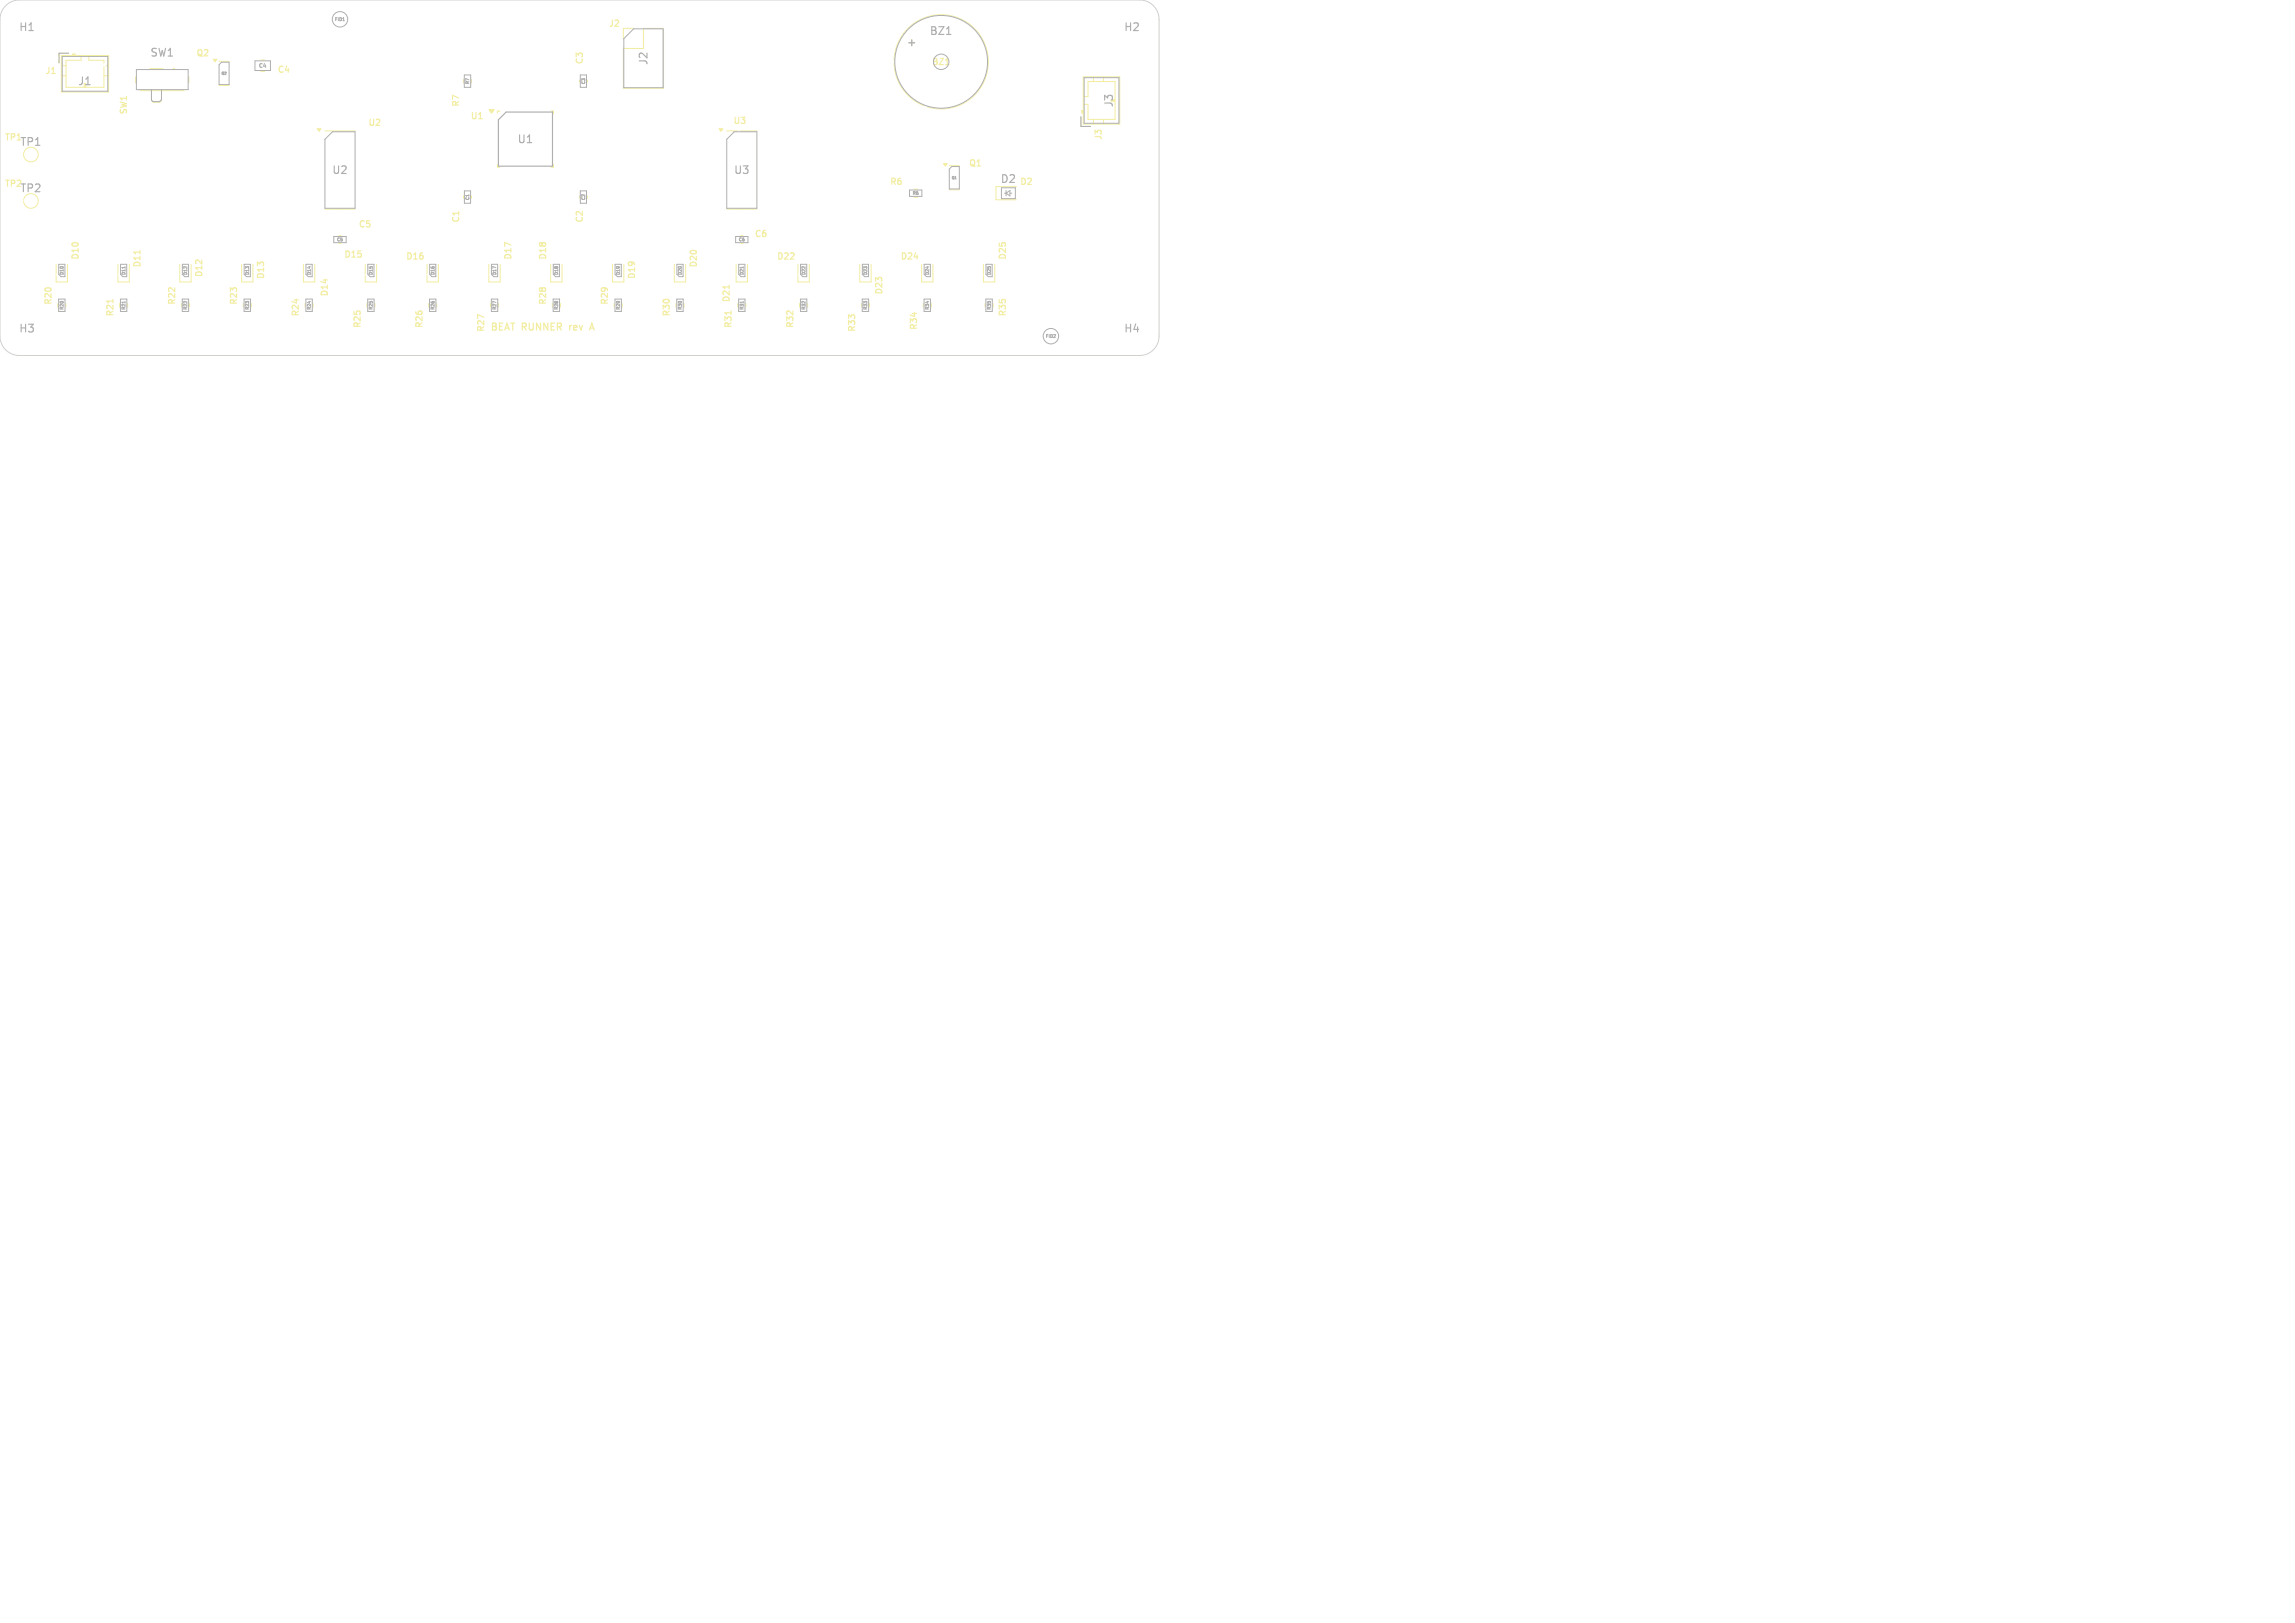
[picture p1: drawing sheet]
<svg xmlns="http://www.w3.org/2000/svg" width="297mm" height="210mm" viewBox="0 0 297 210" stroke-linecap="round" stroke-linejoin="round" font-family="sans-serif">
<defs><g id="words">
<g font-size="1.4" fill="#afafaf">
<text x="2.4" y="4.2">H1</text>
<text x="120.2" y="4.7">BZ1</text>
<text x="145.4" y="4.2">H2</text>
<text x="10" y="11.2">J1</text>
<text x="19.4" y="7.5">SW1</text>
<text x="84" y="8.5" transform="rotate(-90 84 8.5)">J2</text>
<text x="117.2" y="6.2">+</text>
<text x="144.2" y="14" transform="rotate(-90 144.2 14)">J3</text>
<text x="2.5" y="19.1">TP1</text>
<text x="42.9" y="22.7">U2</text>
<text x="66.9" y="18.7">U1</text>
<text x="94.9" y="22.7">U3</text>
<text x="129.4" y="23.9">D2</text>
<text x="2.5" y="25.1">TP2</text>
<text x="2.4" y="43.2">H3</text>
<text x="145.4" y="43.2">H4</text>
</g>
<g font-size="1.3" fill="#f2eda1">
<text x="63.4" y="43">BEAT</text>
<text x="67.5" y="43">RUNNER</text>
<text x="74" y="43">rev</text>
<text x="77" y="43">A</text>
</g>
<g font-size="1.1" fill="#f2eda1">
<text x="78.7" y="3.7">J2</text>
<text x="5.8" y="9.8">J1</text>
<text x="25.3" y="7.5">Q2</text>
<text x="35.8" y="9.6">C4</text>
<text x="75.6" y="8.4" transform="rotate(-90 75.6 8.4)">C3</text>
<text x="120.5" y="8.6">BZ1</text>
<text x="16.6" y="14.9" transform="rotate(-90 16.6 14.9)">SW1</text>
<text x="47.6" y="16.5">U2</text>
<text x="59.6" y="13.9" transform="rotate(-90 59.6 13.9)">R7</text>
<text x="60.8" y="15.6">U1</text>
<text x="94.8" y="16.2">U3</text>
<text x=".5" y="18.4">TP1</text>
<text x="125.3" y="21.7">Q1</text>
<text x="142.8" y="18.2" transform="rotate(-90 142.8 18.2)">J3</text>
<text x=".5" y="24.4">TP2</text>
<text x="46.3" y="29.6">C5</text>
<text x="59.6" y="28.9" transform="rotate(-90 59.6 28.9)">C1</text>
<text x="75.6" y="28.9" transform="rotate(-90 75.6 28.9)">C2</text>
<text x="115.1" y="24.1">R6</text>
<text x="131.9" y="24.1">D2</text>
<text x="10.4" y="33.7" transform="rotate(-90 10.4 33.7)">D10</text>
<text x="18.4" y="34.7" transform="rotate(-90 18.4 34.7)">D11</text>
<text x="26.4" y="36" transform="rotate(-90 26.4 36)">D12</text>
<text x="44.4" y="33.5">D15</text>
<text x="52.4" y="33.8">D16</text>
<text x="66.4" y="33.7" transform="rotate(-90 66.4 33.7)">D17</text>
<text x="70.9" y="33.7" transform="rotate(-90 70.9 33.7)">D18</text>
<text x="90.4" y="34.7" transform="rotate(-90 90.4 34.7)">D20</text>
<text x="97.6" y="30.9">C6</text>
<text x="100.4" y="33.8">D22</text>
<text x="116.4" y="33.8">D24</text>
<text x="130.4" y="33.7" transform="rotate(-90 130.4 33.7)">D25</text>
<text x="6.9" y="39.6" transform="rotate(-90 6.9 39.6)">R20</text>
<text x="14.9" y="41.1" transform="rotate(-90 14.9 41.1)">R21</text>
<text x="22.9" y="39.6" transform="rotate(-90 22.9 39.6)">R22</text>
<text x="30.9" y="39.6" transform="rotate(-90 30.9 39.6)">R23</text>
<text x="34.4" y="36.2" transform="rotate(-90 34.4 36.2)">D13</text>
<text x="38.9" y="41.1" transform="rotate(-90 38.9 41.1)">R24</text>
<text x="42.6" y="38.5" transform="rotate(-90 42.6 38.5)">D14</text>
<text x="70.9" y="39.6" transform="rotate(-90 70.9 39.6)">R28</text>
<text x="78.9" y="39.6" transform="rotate(-90 78.9 39.6)">R29</text>
<text x="82.4" y="36.2" transform="rotate(-90 82.4 36.2)">D19</text>
<text x="86.9" y="41.1" transform="rotate(-90 86.9 41.1)">R30</text>
<text x="94.6" y="39.2" transform="rotate(-90 94.6 39.2)">D21</text>
<text x="114.4" y="38.2" transform="rotate(-90 114.4 38.2)">D23</text>
<text x="130.4" y="41.1" transform="rotate(-90 130.4 41.1)">R35</text>
<text x="46.9" y="42.6" transform="rotate(-90 46.9 42.6)">R25</text>
<text x="54.9" y="42.6" transform="rotate(-90 54.9 42.6)">R26</text>
<text x="62.9" y="43.1" transform="rotate(-90 62.9 43.1)">R27</text>
<text x="94.9" y="42.6" transform="rotate(-90 94.9 42.6)">R31</text>
<text x="102.9" y="42.6" transform="rotate(-90 102.9 42.6)">R32</text>
<text x="110.9" y="43.1" transform="rotate(-90 110.9 43.1)">R33</text>
<text x="118.9" y="42.8" transform="rotate(-90 118.9 42.8)">R34</text>
</g>
<text font-size=".7" fill="#afafaf" x="33.4" y="8.9">C4</text>
<g font-size=".6" fill="#afafaf">
<text x="43.3" y="2.8">FID1</text>
<text x="60.8" y="10.9" transform="rotate(-90 60.8 10.9)">R7</text>
<text x="75.8" y="10.9" transform="rotate(-90 75.8 10.9)">C3</text>
<text x="60.8" y="25.9" transform="rotate(-90 60.8 25.9)">C1</text>
<text x="75.8" y="25.9" transform="rotate(-90 75.8 25.9)">C2</text>
<text x="118.1" y="25.3">R6</text>
<text x="8.3" y="35.6" transform="rotate(-90 8.3 35.6)">D10</text>
<text x="16.3" y="35.6" transform="rotate(-90 16.3 35.6)">D11</text>
<text x="24.3" y="35.6" transform="rotate(-90 24.3 35.6)">D12</text>
<text x="32.3" y="35.6" transform="rotate(-90 32.3 35.6)">D13</text>
<text x="40.3" y="35.6" transform="rotate(-90 40.3 35.6)">D14</text>
<text x="43.6" y="31.3">C5</text>
<text x="48.3" y="35.6" transform="rotate(-90 48.3 35.6)">D15</text>
<text x="56.3" y="35.6" transform="rotate(-90 56.3 35.6)">D16</text>
<text x="64.3" y="35.6" transform="rotate(-90 64.3 35.6)">D17</text>
<text x="72.3" y="35.6" transform="rotate(-90 72.3 35.6)">D18</text>
<text x="80.3" y="35.6" transform="rotate(-90 80.3 35.6)">D19</text>
<text x="88.3" y="35.6" transform="rotate(-90 88.3 35.6)">D20</text>
<text x="95.6" y="31.3">C6</text>
<text x="96.3" y="35.6" transform="rotate(-90 96.3 35.6)">D21</text>
<text x="104.3" y="35.6" transform="rotate(-90 104.3 35.6)">D22</text>
<text x="112.3" y="35.6" transform="rotate(-90 112.3 35.6)">D23</text>
<text x="120.3" y="35.6" transform="rotate(-90 120.3 35.6)">D24</text>
<text x="128.3" y="35.6" transform="rotate(-90 128.3 35.6)">D25</text>
<text x="8.3" y="40.1" transform="rotate(-90 8.3 40.1)">R20</text>
<text x="16.3" y="40.1" transform="rotate(-90 16.3 40.1)">R21</text>
<text x="24.3" y="40.1" transform="rotate(-90 24.3 40.1)">R22</text>
<text x="32.3" y="40.1" transform="rotate(-90 32.3 40.1)">R23</text>
<text x="40.3" y="40.1" transform="rotate(-90 40.3 40.1)">R24</text>
<text x="48.3" y="40.1" transform="rotate(-90 48.3 40.1)">R25</text>
<text x="56.3" y="40.1" transform="rotate(-90 56.3 40.1)">R26</text>
<text x="64.3" y="40.1" transform="rotate(-90 64.3 40.1)">R27</text>
<text x="72.3" y="40.1" transform="rotate(-90 72.3 40.1)">R28</text>
<text x="80.3" y="40.1" transform="rotate(-90 80.3 40.1)">R29</text>
<text x="88.3" y="40.1" transform="rotate(-90 88.3 40.1)">R30</text>
<text x="96.3" y="40.1" transform="rotate(-90 96.3 40.1)">R31</text>
<text x="104.3" y="40.1" transform="rotate(-90 104.3 40.1)">R32</text>
<text x="112.3" y="40.1" transform="rotate(-90 112.3 40.1)">R33</text>
<text x="120.3" y="40.1" transform="rotate(-90 120.3 40.1)">R34</text>
<text x="128.3" y="40.1" transform="rotate(-90 128.3 40.1)">R35</text>
<text x="135.3" y="43.8">FID2</text>
</g>
<g font-size=".4" fill="#afafaf">
<text x="28.6" y="9.7">Q2</text>
<text x="123.1" y="23.2">Q1</text>
</g>
</g></defs>
<path d="M76.4 42.5h.4M76.6 41.8l-.3 .9" fill="none" stroke="#f2eda1" stroke-width=".16"/>
<path d="M6.7 9.5h.4M64.7 14.4h-.3v.2M71.3 14.4h.3v.3M122.4 8.4h.4M14.6 38.7v.5M18.1 32.4v.5M64.4 21.3v.3h.3M71.6 21.3v.3h-.3M94.4 36.9v.5M94.6 40.2v.5" fill="none" stroke="#f2eda1" stroke-width=".15"/>
<g fill="none" stroke="#f2eda1" stroke-width=".13">
<path d="M7.9 7.2h6.2v4.7h-6.2zM7.9 8.5h.6M7.9 9.8h.6M8.9 6.9h-1.3v1.2M9.4 7.2v-.2h.3v.2M9.4 7.1h.3M10.5 7.2v.6h-2v3.5h5v-3.5h-2v-.6M13.5 8.5h.6M13.5 9.8h.6M17.6 9.9v.8M18.2 11.7h5.6M19.4 8.9h1.7"/>
<path d="M19.6 11.7v1.3l.2 .2h.9l.2-.2v-1.3M22.4 8.9h.2M24.4 9.9v.8M28.3 7.9h1.3M28.3 11.1h1.3M33.7 7.8h.6M33.7 9.2h.6M42 16.9h4M60 10.3v.4M61 10.3v.4M75 10.4v.2M76 10.4v.2"/>
<path d="M80.7 6.3h2.6v-2.6h2.6v7.7h-5.2zM82 3.7h-1.3v1.3M94.1 16.9h3.9M139.9 15.1v1.3h1.2M140.1 14.3v.3M140.2 9.9h4.7v6.2h-4.7zM140.2 12.5h.6v-2h3.5v5h-3.5v-2h-.6M140.2 14.3h-.2v.3h.2M141.5 9.9v.6M141.5 15.5v.6M142.8 9.9v.6M142.8 15.5v.6"/>
<path d="M7.3 34.2v2.3h1.4v-2.3M7.5 39.3v.4M8.5 39.3v.4M15.3 34.2v2.3h1.4v-2.3M15.5 39.3v.4M16.5 39.3v.4M23.3 34.2v2.3h1.4v-2.3M23.5 39.3v.4M24.5 39.3v.4M31.3 34.2v2.3h1.4v-2.3M31.5 39.3v.4M32.5 39.3v.4"/>
<path d="M39.3 34.2v2.3h1.4v-2.3M39.5 39.3v.4M40.5 39.3v.4M42 27.1h4M43.9 30.5h.2M43.9 31.5h.2M47.3 34.2v2.3h1.4v-2.3M47.5 39.3v.4M48.5 39.3v.4M55.3 34.2v2.3h1.4v-2.3M55.5 39.3v.4M56.5 39.3v.4"/>
<path d="M60 25.4v.2M61 25.4v.2M63.3 34.2v2.3h1.4v-2.3M63.5 39.3v.4M64.5 39.3v.4M71.3 34.2v2.3h1.4v-2.3M71.5 39.3v.4M72.5 39.3v.4M75 25.4v.2M76 25.4v.2M79.3 34.2v2.3h1.4v-2.3M79.5 39.3v.4"/>
<path d="M80.5 39.3v.4M87.3 34.2v2.3h1.4v-2.3M87.5 39.3v.4M88.5 39.3v.4M94.1 27.1h3.9M95.3 34.2v2.3h1.4v-2.3M95.5 39.3v.4M95.9 30.5h.2M95.9 31.5h.2M96.5 39.3v.4M103.3 34.2v2.3h1.4v-2.3M103.5 39.3v.4"/>
<path d="M104.5 39.3v.4M111.3 34.2v2.3h1.4v-2.3M111.5 39.3v.4M112.5 39.3v.4M118.3 24.5h.4M118.3 25.5h.4M119.3 34.2v2.3h1.4v-2.3M119.5 39.3v.4M120.5 39.3v.4M122.8 21.4h1.4M122.8 24.6h1.4M127.3 34.2v2.3h1.4v-2.3"/>
<path d="M127.5 39.3v.4M128.5 39.3v.4M131.5 24.2h-2.6v1.7h2.6"/>
<circle cx="4" cy="20" r=".95"/>
<circle cx="121.8" cy="8" r="6.1"/>
<circle cx="4" cy="26" r=".95"/>
</g>
<g fill="#f2eda1" stroke="#f2eda1" stroke-width=".13">
<path d="M122.1 21.2h.5l-.3 .3z"/>
<path d="M93.1 16.7h.4l-.2 .3z"/>
<path d="M27.6 7.7h.5l-.3 .3z"/>
<path d="M63.3 14.2h.7l-.4 .5z"/>
<path d="M41.1 16.7h.4l-.2 .3z"/>
</g>
<g fill="#fff" stroke="#fff" stroke-width=".13">
<circle cx="49.5" cy="7.5" r=".15"/>
<circle cx="61.5" cy="1.5" r=".15"/>
<circle cx="61.5" cy="39.6" r=".15"/>
<circle cx="13.5" cy="37.5" r=".15"/>
<circle cx="91.5" cy="31.8" r=".15"/>
<circle cx="49.5" cy="13.5" r=".15"/>
<circle cx="40.5" cy="26.3" r=".15"/>
<circle cx="67.5" cy="37.5" r=".15"/>
<circle cx="85.5" cy="31.5" r=".15"/>
<circle cx="7.5" cy="20.8" r=".15"/>
<circle cx="133.5" cy="7.5" r=".15"/>
<circle cx="13.5" cy="1.5" r=".15"/>
<circle cx="43.5" cy="33" r=".15"/>
<circle cx="13.5" cy="25.5" r=".15"/>
<circle cx="98" cy="32.6" r=".15"/>
<circle cx="79.5" cy="25.5" r=".15"/>
<circle cx="115.5" cy="37.6" r=".15"/>
<circle cx="37.5" cy="13.5" r=".15"/>
<circle cx="13.5" cy="13.5" r=".15"/>
<circle cx="49.5" cy="21" r=".15"/>
<circle cx="115.5" cy="1.5" r=".15"/>
<circle cx="63.5" cy="35.6" r=".15"/>
<circle cx="92.6" cy="26.3" r=".15"/>
<circle cx="99" cy="9.5" r=".15"/>
<circle cx="103.5" cy="14.5" r=".15"/>
<circle cx="7.5" cy="1.5" r=".15"/>
<circle cx="103.5" cy="19.5" r=".15"/>
<circle cx="25.5" cy="40.4" r=".15"/>
<circle cx="104.7" cy="31.5" r=".15"/>
<circle cx="115.5" cy="25.6" r=".15"/>
<circle cx="81.4" cy="40.5" r=".15"/>
<circle cx="7.5" cy="7.5" r=".15"/>
<circle cx="70.1" cy="28.4" r=".15"/>
<circle cx="96.4" cy="30.6" r=".15"/>
<circle cx="139.5" cy="25.5" r=".15"/>
<circle cx="19.5" cy="13.5" r=".15"/>
<circle cx="43.5" cy="7.5" r=".15"/>
<circle cx="43.5" cy="13.5" r=".15"/>
<circle cx="55.5" cy="21" r=".15"/>
<circle cx="67.5" cy="1.5" r=".15"/>
<circle cx="133.5" cy="25.5" r=".15"/>
<circle cx="37.5" cy="37.5" r=".15"/>
<circle cx="25.5" cy="32.6" r=".15"/>
<circle cx="103.5" cy="8" r=".15"/>
<circle cx="85.5" cy="37.5" r=".15"/>
<circle cx="61.5" cy="27.6" r=".15"/>
<circle cx="73.6" cy="40.5" r=".15"/>
<circle cx="37.5" cy="7.5" r=".15"/>
<circle cx="7.5" cy="13.5" r=".15"/>
<circle cx="43.5" cy="3.8" r=".15"/>
<circle cx="60" cy="24.5" r=".15"/>
<circle cx="31.5" cy="26.6" r=".15"/>
<circle cx="91.5" cy="14.5" r=".15"/>
<circle cx="19.5" cy="20.8" r=".15"/>
<circle cx="79.5" cy="1.5" r=".15"/>
<circle cx="13.5" cy="20.8" r=".15"/>
<circle cx="1.5" cy="27.8" r=".15"/>
<circle cx="109.5" cy="39.6" r=".15"/>
<circle cx="115.5" cy="14.5" r=".15"/>
<circle cx="145.5" cy="31.5" r=".15"/>
<circle cx="119.5" cy="35.5" r=".15"/>
<circle cx="27.4" cy="8.3" r=".15"/>
<circle cx="109.5" cy="19.5" r=".15"/>
<circle cx="97.5" cy="37.5" r=".15"/>
<circle cx="7.5" cy="31.5" r=".15"/>
<circle cx="13.5" cy="8.4" r=".15"/>
<circle cx="19.5" cy="25.5" r=".15"/>
<circle cx="37.5" cy="20.6" r=".15"/>
<circle cx="67.5" cy="15.4" r=".15"/>
<circle cx="97.5" cy="21.2" r=".15"/>
<circle cx="145.5" cy="25.5" r=".15"/>
<circle cx="86.2" cy="8" r=".15"/>
<circle cx="1.5" cy="37.5" r=".15"/>
<circle cx="100.3" cy="21.2" r=".15"/>
<circle cx="109.5" cy="14.5" r=".15"/>
<circle cx="65.3" cy="18.1" r=".15"/>
<circle cx="15.5" cy="35.5" r=".15"/>
<circle cx="25.5" cy="20.8" r=".15"/>
<circle cx="31.5" cy="35.5" r=".15"/>
<circle cx="85.5" cy="1.5" r=".15"/>
<circle cx="70.7" cy="17.4" r=".15"/>
<circle cx="61.5" cy="7.5" r=".15"/>
<circle cx="61.5" cy="31.5" r=".15"/>
<circle cx="121.5" cy="26.3" r=".15"/>
<circle cx="7.5" cy="35.5" r=".15"/>
<circle cx="121.9" cy="23.7" r=".15"/>
<circle cx="62.2" cy="16.6" r=".15"/>
<circle cx="127.5" cy="19.5" r=".15"/>
<circle cx="37.5" cy="31.5" r=".15"/>
<circle cx="87.5" cy="35.5" r=".15"/>
<circle cx="115.5" cy="8" r=".15"/>
<circle cx="56.7" cy="31.5" r=".15"/>
<circle cx="115.5" cy="31.5" r=".15"/>
<circle cx="31.5" cy="13.5" r=".15"/>
<circle cx="133.5" cy="31.5" r=".15"/>
<circle cx="49.5" cy="37.5" r=".15"/>
<circle cx="39.5" cy="35.5" r=".15"/>
<circle cx="13.5" cy="31.5" r=".15"/>
<circle cx="19.5" cy="31.5" r=".15"/>
<circle cx="95.5" cy="35.5" r=".15"/>
<circle cx="103.5" cy="35.5" r=".15"/>
<circle cx="103.5" cy="26.4" r=".15"/>
<circle cx="115.5" cy="19.5" r=".15"/>
<circle cx="1.5" cy="19.5" r=".15"/>
<circle cx="43.5" cy="37.5" r=".15"/>
<circle cx="31.5" cy="7.5" r=".15"/>
<circle cx="43.5" cy="19.5" r=".15"/>
<circle cx="34.4" cy="8" r=".15"/>
<circle cx="33.4" cy="40.5" r=".15"/>
<circle cx="91.5" cy="8" r=".15"/>
<circle cx="81.2" cy="19.5" r=".15"/>
<circle cx="45.5" cy="21.3" r=".15"/>
<circle cx="55.5" cy="27.1" r=".15"/>
<circle cx="111.5" cy="35.5" r=".15"/>
<circle cx="25.5" cy="1.5" r=".15"/>
<circle cx="37.5" cy="28.4" r=".15"/>
<circle cx="49.5" cy="31.5" r=".15"/>
<circle cx="19.5" cy="1.5" r=".15"/>
<circle cx="105.3" cy="37.5" r=".15"/>
<circle cx="145.5" cy="19.5" r=".15"/>
<circle cx="1.5" cy="31.5" r=".15"/>
<circle cx="127.5" cy="35.5" r=".15"/>
<circle cx="57.3" cy="37.5" r=".15"/>
<circle cx="31.5" cy="1.5" r=".15"/>
<circle cx="7.5" cy="25.5" r=".15"/>
<circle cx="109.5" cy="31.6" r=".15"/>
<circle cx="37.5" cy="1.5" r=".15"/>
<circle cx="121.5" cy="31.5" r=".15"/>
<circle cx="25.5" cy="13.5" r=".15"/>
<circle cx="129.3" cy="37.5" r=".15"/>
<circle cx="109.5" cy="26.8" r=".15"/>
<circle cx="127.5" cy="31.5" r=".15"/>
<circle cx="81.2" cy="32.9" r=".15"/>
<circle cx="97.5" cy="1.5" r=".15"/>
<circle cx="139.5" cy="31.5" r=".15"/>
<circle cx="127.5" cy="25.8" r=".15"/>
<circle cx="55.5" cy="7.5" r=".15"/>
<circle cx="23.5" cy="35.5" r=".15"/>
<circle cx="145.5" cy="13.5" r=".15"/>
<circle cx="49.5" cy="1.5" r=".15"/>
<circle cx="133.5" cy="37.5" r=".15"/>
<circle cx="139.5" cy="14.5" r=".15"/>
<circle cx="109.5" cy="8" r=".15"/>
<circle cx="67.5" cy="31.5" r=".15"/>
<circle cx="139.5" cy="1.5" r=".15"/>
<circle cx="91.5" cy="1.5" r=".15"/>
<circle cx="121.5" cy="15.5" r=".15"/>
<circle cx="73.5" cy="27.1" r=".15"/>
<circle cx="71.5" cy="35.5" r=".15"/>
<circle cx="73.5" cy="31.5" r=".15"/>
<circle cx="86.2" cy="15.1" r=".15"/>
<circle cx="127.5" cy="14.5" r=".15"/>
<circle cx="79.5" cy="15.3" r=".15"/>
<circle cx="55.5" cy="13.5" r=".15"/>
<circle cx="55.5" cy="35.5" r=".15"/>
<circle cx="75" cy="24.5" r=".15"/>
<circle cx="109.5" cy="1.5" r=".15"/>
<circle cx="145.5" cy="7.5" r=".15"/>
<circle cx="85.6" cy="28.5" r=".15"/>
<circle cx="33" cy="32.9" r=".15"/>
<circle cx="44.4" cy="30.6" r=".15"/>
<circle cx="121.5" cy="7.5" r=".15"/>
<circle cx="139.5" cy="19.5" r=".15"/>
<circle cx="133.5" cy="19.5" r=".15"/>
<circle cx="127.5" cy="1.5" r=".15"/>
<circle cx="47.5" cy="35.5" r=".15"/>
<circle cx="121.5" cy="1.5" r=".15"/>
<circle cx="121.5" cy="37.5" r=".15"/>
<circle cx="1.5" cy="7.5" r=".15"/>
<circle cx="9.3" cy="37.5" r=".15"/>
<circle cx="139.5" cy="37.5" r=".15"/>
<circle cx="133.5" cy="14.5" r=".15"/>
<circle cx="103.5" cy="1.5" r=".15"/>
<circle cx="121.5" cy="19.5" r=".15"/>
<circle cx="25.5" cy="25.5" r=".15"/>
<circle cx="139.5" cy="7.5" r=".15"/>
<circle cx="145.5" cy="37.5" r=".15"/>
<circle cx="79.5" cy="35.5" r=".15"/>
<circle cx="91.5" cy="38.4" r=".15"/>
<circle cx="75" cy="9.5" r=".15"/>
<circle cx="1.5" cy="13.5" r=".15"/>
<circle cx="127.5" cy="7.5" r=".15"/>
<circle cx="31.5" cy="20.1" r=".15"/>
<circle cx="67.5" cy="7.5" r=".15"/>
<circle cx="61.5" cy="13.5" r=".15"/>
<circle cx="3.2" cy="26" r=".15"/>
<circle cx="55.5" cy="1.5" r=".15"/>
<circle cx="49.6" cy="28.5" r=".15"/>
<circle cx="73.5" cy="1.5" r=".15"/>
<circle cx="19.5" cy="38.6" r=".15"/>
<circle cx="133.5" cy="1.5" r=".15"/>
<circle cx="73.5" cy="7.5" r=".15"/>
<circle cx="95.4" cy="28" r=".15"/>
<circle cx="98.1" cy="7.1" r=".15"/>
<circle cx="98.1" cy="17.3" r=".15"/>
<circle cx="98.1" cy="25.4" r=".15"/>
<circle cx="69.5" cy="25.7" r=".15"/>
<circle cx="95.6" cy="21" r=".15"/>
<circle cx="76.6" cy="20.3" r=".15"/>
<circle cx="74.7" cy="22.5" r=".15"/>
<circle cx="61.7" cy="20.1" r=".15"/>
<circle cx="74.7" cy="20" r=".15"/>
<circle cx="69.9" cy="23.8" r=".15"/>
<circle cx="95.4" cy="23.4" r=".15"/>
<circle cx="72.5" cy="24.4" r=".15"/>
<circle cx="74.3" cy="17.1" r=".15"/>
<circle cx="58.9" cy="23.9" r=".15"/>
<circle cx="61.7" cy="22.7" r=".15"/>
<circle cx="70.7" cy="20.6" r=".15"/>
<circle cx="73" cy="22.4" r=".15"/>
<circle cx="78.6" cy="12.8" r=".15"/>
<circle cx="70.7" cy="18.4" r=".15"/>
<circle cx="74.6" cy="13.5" r=".15"/>
<circle cx="72.2" cy="13" r=".15"/>
<circle cx="75.3" cy="16.1" r=".15"/>
<circle cx="67.9" cy="12.2" r=".15"/>
<circle cx="64.9" cy="14.2" r=".15"/>
<circle cx="98.9" cy="13.7" r=".15"/>
<circle cx="83.7" cy="14.5" r=".15"/>
<circle cx="77.6" cy="23.1" r=".15"/>
<circle cx="78.7" cy="20.1" r=".15"/>
<circle cx="63.9" cy="23" r=".15"/>
<circle cx="67.9" cy="27.1" r=".15"/>
<circle cx="119.8" cy="13.7" r=".15"/>
<circle cx="124.6" cy="14.5" r=".15"/>
<circle cx="121.9" cy="22.2" r=".15"/>
<circle cx="119.7" cy="24.4" r=".15"/>
<circle cx="45" cy="27.7" r=".15"/>
<circle cx="42.4" cy="24.1" r=".15"/>
<circle cx="43.4" cy="24.6" r=".15"/>
<circle cx="47.3" cy="27.5" r=".15"/>
<circle cx="77.6" cy="19.4" r=".15"/>
<circle cx="75.8" cy="22.8" r=".15"/>
<circle cx="47.4" cy="26.3" r=".15"/>
<circle cx="82.3" cy="14.8" r=".15"/>
<circle cx="90.7" cy="27" r=".15"/>
<circle cx="93.4" cy="17.3" r=".15"/>
<circle cx="95.6" cy="17" r=".15"/>
<circle cx="99.3" cy="16.5" r=".15"/>
<circle cx="93.2" cy="29.9" r=".15"/>
<circle cx="92.8" cy="18.6" r=".15"/>
<circle cx="94.4" cy="22.8" r=".15"/>
<circle cx="95.5" cy="25.4" r=".15"/>
<circle cx="98.5" cy="28.6" r=".15"/>
<circle cx="106.7" cy="25.5" r=".15"/>
<circle cx="88.1" cy="25.5" r=".15"/>
<circle cx="98.9" cy="19" r=".15"/>
<circle cx="146.5" cy="3.5" r="1.35"/>
<circle cx="3.5" cy="3.5" r="1.35"/>
<circle cx="10" cy="9" r=".37"/>
<circle cx="12" cy="9" r=".37"/>
<circle cx="118" cy="8" r=".5"/>
<circle cx="125.6" cy="8" r=".5"/>
<circle cx="19.5" cy="10.3" r=".45"/>
<circle cx="22.5" cy="10.3" r=".45"/>
<circle cx="146.5" cy="42.5" r="1.35"/>
<circle cx="3.5" cy="42.5" r="1.35"/>
<circle cx="82" cy="5" r=".5"/>
<circle cx="84.5" cy="5" r=".5"/>
<circle cx="82" cy="7.5" r=".5"/>
<circle cx="84.5" cy="7.5" r=".5"/>
<circle cx="82" cy="10.1" r=".5"/>
<circle cx="84.5" cy="10.1" r=".5"/>
<circle cx="142" cy="14" r=".37"/>
<circle cx="142" cy="12" r=".37"/>
</g>
<path d="M64.5 15.5l1-1h6v7h-7zM122.5 4.5h.6" fill="none" stroke="#afafaf" stroke-width=".15"/>
<g fill="none" stroke="#afafaf" stroke-width=".13">
<path d="M8 7.3h6v4.5h-6zM8.9 6.9h-1.3v1.2M17.7 9h6.6v2.6h-6.6zM20.9 11.6v1.3l-.3 .3h-.8l-.2-.3v-1.3M28.3 8.4l.4-.3h.9v2.8h-1.3zM33 7.9h2v1.2h-2zM42 18l1-.9h3v9.8h-4zM60.1 9.7h.8v1.6h-.8zM75.1 9.7h.8v1.6h-.8zM80.7 5l1.3-1.3h3.8v7.7h-5.1zM95 17.1h3v9.8h-3.9v-8.9zM139.9 15.1v1.3h1.2"/>
<path d="M140.3 10.1h4.5v5.8h-4.5zM7.6 38.7h.8v1.6h-.8zM7.6 34.2h.8v1.6h-.5l-.3-.3zM15.6 38.7h.8v1.6h-.8zM15.6 34.2h.8v1.6h-.5l-.3-.3zM16.2 34.5v.2M16.2 39v.2M23.6 38.7h.8v1.6h-.8zM23.6 34.2h.8v1.6h-.5l-.3-.3zM31.6 38.7h.8v1.6h-.8zM31.6 34.2h.8v1.6h-.5l-.3-.3zM39.6 38.7h.8v1.6h-.8z"/>
<path d="M39.6 34.2h.8v1.6h-.5l-.3-.3zM43.2 30.6h1.6v.8h-1.6zM47.6 38.7h.8v1.6h-.8zM47.6 34.2h.8v1.6h-.5l-.3-.3zM55.6 38.7h.8v1.6h-.8zM55.6 34.2h.8v1.6h-.5l-.3-.3zM60.1 24.7h.8v1.6h-.8zM63.6 38.7h.8v1.6h-.8zM63.6 34.2h.8v1.6h-.5l-.3-.3zM71.6 38.7h.8v1.6h-.8zM71.6 34.2h.8v1.6h-.5l-.3-.3zM75.1 24.7h.8v1.6h-.8z"/>
<path d="M79.6 38.7h.8v1.6h-.8zM79.6 34.2h.8v1.6h-.5l-.3-.3zM87.6 38.7h.8v1.6h-.8zM87.6 34.2h.8v1.6h-.5l-.3-.3zM95.2 30.6h1.6v.8h-1.6zM95.6 38.7h.8v1.6h-.8zM95.6 34.2h.8v1.6h-.5l-.3-.3zM96.2 34.5v.2M96.2 39v.2M103.6 38.7h.8v1.6h-.8zM103.6 34.2h.8v1.6h-.5l-.3-.3zM111.6 38.7h.8v1.6h-.8z"/>
<path d="M111.6 34.2h.8v1.6h-.5l-.3-.3zM117.7 24.6h1.6v.8h-1.6zM119.6 38.7h.8v1.6h-.8zM119.6 34.2h.8v1.6h-.5l-.3-.3zM122.8 21.9l.4-.3h1v2.9h-1.4zM127.6 38.7h.8v1.6h-.8zM127.6 34.2h.8v1.6h-.5l-.3-.3zM129.6 24.3v1.4h1.8v-1.4M130 25h.2M130.2 24.6v.7M130.2 25l.5-.4v.7zM130.7 25h.2"/>
<circle cx="44" cy="2.5" r="1"/>
<circle cx="121.8" cy="8" r="6"/>
<circle cx="121.8" cy="8" r="1"/>
<circle cx="136" cy="43.5" r="1"/>
</g>
<path d="M.7 .8l.8-.6 1-.2h145a2.5 2.5 0 0 1 2.5 2.5v41a2.5 2.5 0 0 1-2.5 2.5h-145a2.5 2.5 0 0 1-2.5-2.5v-41l.2-.9z" fill="none" stroke="#d0d2cd" stroke-width=".13"/>
<use href="#words"/>
</svg>
